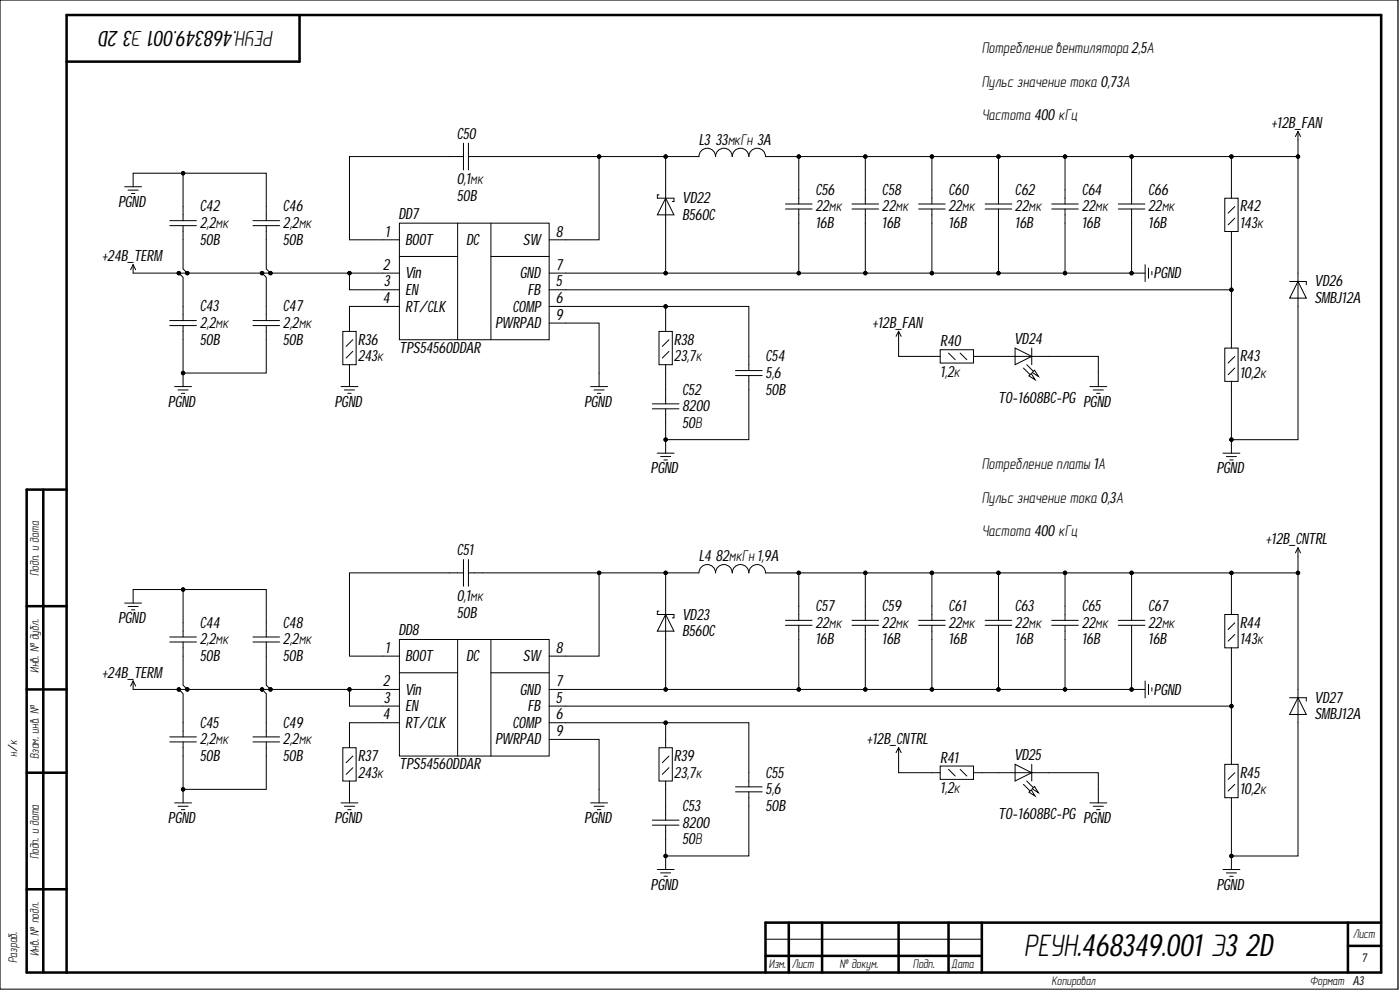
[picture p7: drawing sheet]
<svg xmlns="http://www.w3.org/2000/svg" width="420mm" height="297mm" viewBox="0 0 420 297" stroke-linecap="round" stroke-linejoin="round" font-family="sans-serif">
<defs><g id="words">
<text font-size="9.4" x="307" y="286.5">РЕУН.468349.001 Э3 2D</text>
<text font-size="6.6" x="82.1" y="9.4" transform="rotate(-180 82.1 9.4)">РЕУН.468349.001 Э32D</text>
<g font-size="4.7">
<text x="294.4" y="16">Потребление вентилятора 2,5А</text>
<text x="294.4" y="25.9">Пульс значение тока 0,73А</text>
<text x="294.4" y="35.9">Частота 400кГц</text>
<text x="137" y="41.7">C50</text>
<text x="381.3" y="38.4">+12B_FAN</text>
<text x="209.5" y="43.4">L3</text>
<text x="214.5" y="43.4">33мкГн 3A</text>
<text x="137" y="55.2">0,1мк</text>
<text x="244.5" y="58.4">C56</text>
<text x="264.5" y="58.4">C58</text>
<text x="284.4" y="58.4">C60</text>
<text x="304.3" y="58.4">C62</text>
<text x="324.4" y="58.4">C64</text>
<text x="344.3" y="58.4">C66</text>
<text x="35.4" y="62">PGND</text>
<text x="59.9" y="63.4">C42</text>
<text x="84.8" y="63.4">C46</text>
<text x="119.5" y="65.6">DD7</text>
<text x="137" y="60.3">50B</text>
<text x="204.6" y="60.9">VD22</text>
<text x="204.6" y="65.8">B560C</text>
<text x="244.5" y="63.4">22мк</text>
<text x="264.5" y="63.4">22мк</text>
<text x="284.4" y="63.4">22мк</text>
<text x="304.3" y="63.4">22мк</text>
<text x="324.4" y="63.4">22мк</text>
<text x="344.3" y="63.4">22мк</text>
<text x="371.8" y="63.4">R42</text>
<text x="59.9" y="68.4">2,2мк</text>
<text x="84.8" y="68.4">2,2мк</text>
<text x="115.5" y="70.9">1</text>
<text x="166.7" y="70.9">8</text>
<text x="244.5" y="68.4">16B</text>
<text x="264.5" y="68.4">16B</text>
<text x="284.4" y="68.4">16B</text>
<text x="304.3" y="68.4">16B</text>
<text x="324.4" y="68.4">16B</text>
<text x="344.3" y="68.4">16B</text>
<text x="371.8" y="68.4">143к</text>
<text x="59.9" y="73.4">50B</text>
<text x="84.8" y="73.4">50B</text>
<text x="121.5" y="73.4">BOOT</text>
<text x="139.8" y="73.4">DC</text>
<text x="156.8" y="73.4">SW</text>
<text x="30.6" y="78.3">+24B_TERM</text>
<text x="114.8" y="80.9">2</text>
<text x="121.5" y="83.4">Vin</text>
<text x="155.9" y="83.4">GND</text>
<text x="166.7" y="80.9">7</text>
<text x="345.9" y="83.4">PGND</text>
<text x="115.1" y="85.9">3</text>
<text x="121.5" y="88.4">EN</text>
<text x="158.2" y="88.4">FB</text>
<text x="166.7" y="85.9">5</text>
<text x="394.2" y="85.9">VD26</text>
<text x="59.9" y="93.3">C43</text>
<text x="84.8" y="93.3">C47</text>
<text x="114.8" y="90.9">4</text>
<text x="121.5" y="93.4">RT/CLK</text>
<text x="153.7" y="93.4">COMP</text>
<text x="166.7" y="90.9">6</text>
<text x="166.7" y="95.8">9</text>
<text x="394.2" y="90.9">SMBJ12A</text>
<text x="59.9" y="98.3">2,2мк</text>
<text x="84.8" y="98.3">2,2мк</text>
<text x="148.5" y="98.4">PWRPAD</text>
<text x="261.6" y="98.3">+12B_FAN</text>
<text x="59.9" y="103.3">50B</text>
<text x="84.8" y="103.3">50B</text>
<text x="107.3" y="103.3">R36</text>
<text x="119.7" y="105.8">TPS54560DDAR</text>
<text x="202.1" y="103.3">R38</text>
<text x="282" y="103.8">R40</text>
<text x="304.1" y="103">VD24</text>
<text x="107.3" y="108.3">243к</text>
<text x="202.1" y="108.3">23,7к</text>
<text x="229.6" y="113.3">5,6</text>
<text x="229.6" y="108.3">C54</text>
<text x="282" y="112.9">1,2к</text>
<text x="371.8" y="113.3">10,2к</text>
<text x="371.8" y="108.3">R43</text>
<text x="204.6" y="118.3">C52</text>
<text x="229.6" y="118.3">50B</text>
<text x="50.4" y="122">PGND</text>
<text x="100.3" y="122">PGND</text>
<text x="175.2" y="122">PGND</text>
<text x="204.6" y="123.3">8200</text>
<text x="299.4" y="120.8">TO-1608BC-PG</text>
<text x="324.8" y="122">PGND</text>
<text x="204.6" y="128.3">50В</text>
<text x="195.1" y="141.9">PGND</text>
<text x="294.4" y="140.7">Потребление платы 1А</text>
<text x="364.8" y="141.9">PGND</text>
<text x="294.4" y="150.7">Пульс значение тока 0,3А</text>
<text x="294.4" y="160.8">Частота 400кГц</text>
<text x="137" y="166.4">C51</text>
<text x="379.6" y="163.2">+12B_CNTRL</text>
<text x="209.5" y="168.2">L4</text>
<text x="214.5" y="168.2">82мкГн 1,9A</text>
<text x="137" y="180">0,1мк</text>
<text x="137" y="185.1">50B</text>
<text x="204.6" y="185.7">VD23</text>
<text x="244.5" y="183.2">C57</text>
<text x="264.5" y="183.2">C59</text>
<text x="284.4" y="183.2">C61</text>
<text x="304.3" y="183.2">C63</text>
<text x="324.4" y="183.2">C65</text>
<text x="344.3" y="183.2">C67</text>
<text x="35.4" y="186.9">PGND</text>
<text x="59.9" y="188.1">C44</text>
<text x="84.8" y="188.1">C48</text>
<text x="119.5" y="190.4">DD8</text>
<text x="204.6" y="190.7">B560C</text>
<text x="244.5" y="188.1">22мк</text>
<text x="264.5" y="188.1">22мк</text>
<text x="284.4" y="188.1">22мк</text>
<text x="304.3" y="188.1">22мк</text>
<text x="324.4" y="188.1">22мк</text>
<text x="344.3" y="188.1">22мк</text>
<text x="371.8" y="188.1">R44</text>
<text x="59.9" y="193.1">2,2мк</text>
<text x="84.8" y="193.1">2,2мк</text>
<text x="115.5" y="195.7">1</text>
<text x="166.7" y="195.7">8</text>
<text x="244.5" y="193.1">16B</text>
<text x="264.5" y="193.1">16B</text>
<text x="284.4" y="193.1">16B</text>
<text x="304.3" y="193.1">16B</text>
<text x="324.4" y="193.1">16B</text>
<text x="344.3" y="193.1">16B</text>
<text x="371.8" y="193.1">143к</text>
<text x="30.6" y="203.1">+24B_TERM</text>
<text x="59.9" y="198.1">50B</text>
<text x="84.8" y="198.1">50B</text>
<text x="121.5" y="198.2">BOOT</text>
<text x="139.8" y="198.1">DC</text>
<text x="156.8" y="198.2">SW</text>
<text x="114.8" y="205.6">2</text>
<text x="121.5" y="208.2">Vin</text>
<text x="155.9" y="208.2">GND</text>
<text x="166.7" y="205.6">7</text>
<text x="345.9" y="208.2">PGND</text>
<text x="114.8" y="215.6">4</text>
<text x="115.1" y="210.6">3</text>
<text x="121.5" y="213.2">EN</text>
<text x="158.2" y="213.2">FB</text>
<text x="166.7" y="210.6">5</text>
<text x="166.7" y="215.6">6</text>
<text x="394.2" y="210.6">VD27</text>
<text x="394.2" y="215.6">SMBJ12A</text>
<text x="59.9" y="218.1">C45</text>
<text x="84.8" y="218.1">C49</text>
<text x="121.5" y="218.1">RT/CLK</text>
<text x="153.7" y="218.1">COMP</text>
<text x="166.7" y="220.6">9</text>
<text x="59.9" y="223.1">2,2мк</text>
<text x="84.8" y="223.1">2,2мк</text>
<text x="148.5" y="223.1">PWRPAD</text>
<text x="259.9" y="223">+12B_CNTRL</text>
<text x="304.1" y="227.9">VD25</text>
<text x="59.9" y="228.1">50B</text>
<text x="84.8" y="228.1">50B</text>
<text x="107.3" y="233.1">243к</text>
<text x="107.3" y="228.1">R37</text>
<text x="119.7" y="230.6">TPS54560DDAR</text>
<text x="202.1" y="233.1">23,7к</text>
<text x="202.1" y="228.1">R39</text>
<text x="229.6" y="233.1">C55</text>
<text x="282" y="228.6">R41</text>
<text x="371.8" y="233.1">R45</text>
<text x="229.6" y="238.1">5,6</text>
<text x="282" y="237.7">1,2к</text>
<text x="371.8" y="238.1">10,2к</text>
<text x="204.6" y="243.1">C53</text>
<text x="229.6" y="243.1">50B</text>
<text x="299.4" y="245.6">TO-1608BC-PG PGND</text>
<text x="50.4" y="246.7">PGND</text>
<text x="100.3" y="246.7">PGND</text>
<text x="175.2" y="246.7">PGND</text>
<text x="204.6" y="248.1">8200</text>
<text x="204.6" y="253">50В</text>
<text x="195.1" y="266.7">PGND</text>
<text x="364.8" y="266.7">PGND</text>
</g>
<g font-size="3.8">
<text x="11.7" y="172.8" transform="rotate(-90 11.7 172.8)">Подп. и дата</text>
<text x="11.7" y="201.7" transform="rotate(-90 11.7 201.7)">Инв. № дубл.</text>
<text x="5.2" y="226.8" transform="rotate(-90 5.2 226.8)">н/к</text>
<text x="11.7" y="227.6" transform="rotate(-90 11.7 227.6)">Взам. инв. №</text>
<text x="11.7" y="257.6" transform="rotate(-90 11.7 257.6)">Подп. и дата</text>
<text x="405.6" y="281.2">Лист</text>
<text x="11.7" y="286.5" transform="rotate(-90 11.7 286.5)">Инв. № подл.</text>
<text x="5.2" y="288.6" transform="rotate(-90 5.2 288.6)">Разраб.</text>
<text x="230.5" y="290.2">Изм.</text>
<text x="237.4" y="290.2">Лист</text>
<text x="251.7" y="290.2">№ докум.</text>
<text x="273.8" y="290.2">Подп.</text>
<text x="285.2" y="290.2">Дата</text>
<text x="408.2" y="288.3">7</text>
<text x="315.3" y="295.2">Копировал</text>
<text x="392.7" y="295.2">Формат A3</text>
</g>
</g></defs>
<g fill="none" stroke="#000" stroke-width=".3">
<path d="M0 0h419.2v296.5h-419.2zM389.2 39.4l-.7 1.5M389.2 39.4l.8 1.5M389.2 39.4v2.5M37.4 56h5.1M38.4 57h3M39.4 58h1M39.9 51.9v4.1M134.7 46.9h4.3M139 42.9v8M140.5 42.9v8M140.5 46.9h4.2"/>
<path d="M197.6 58.4h-.5v1h5v1h-.5M199.6 59.4l2.5 5h-5zM199.6 56.9v10M209.6 46.9a2.49 2.49 0 0 1 2.5-2.5 2.49 2.49 0 0 1 2.5 2.5 2.5 2.5 0 0 1 2.5-2.5 2.5 2.5 0 0 1 2.5 2.5 2.49 2.49 0 0 1 2.5-2.5 2.49 2.49 0 0 1 2.4 2.5 2.5 2.5 0 0 1 2.5-2.5 2.5 2.5 0 0 1 2.5 2.5M367.3 59.4h4v10h-4zM369.3 56.9v2.5M39.9 79.3v2.6M39.9 79.3l-.7 1.5M39.9 79.3l.8 1.5M343.4 79.3v5.1M369.3 69.4v2.5M370.3 65.4l-2 2"/>
<path d="M370.3 61.9l-2 2M102.8 99.3h4v10h-4zM104.8 96.8v2.5M197.6 99.3h4v10h-4zM199.6 96.8v2.5M269.5 99.3l-.8 1.5M269.5 99.3l.7 1.5M269.5 99.3v2.5M339.3 81.9h4.1M344.4 80.3v3.1M345.4 81.4v1M386.7 84.4h5v1"/>
<path d="M389.2 84.4l2.5 5h-5zM389.2 81.9v10M52.4 115.9h5M53.4 116.9h3M54.4 117.9h1M54.9 111.8v4.1M102.3 115.9h5M103.3 116.9h3M104.3 117.9h1M104.8 109.3v6.6M105.8 105.3l-2 2M105.8 101.8l-2 2"/>
<path d="M177.1 115.9h5.1M178.1 116.9h3.1M179.1 117.9h1M179.6 111.8v4.1M199.6 109.3v2.5M199.6 116.8v4.3M200.6 105.3l-2 2M200.6 101.8l-2 2M279.4 106.8h2.5M281.9 104.8h10v4h-10zM284.4 105.8l2 2M287.9 105.8l2 2"/>
<path d="M291.9 106.8h2.5M299.4 106.8h15M304.4 104.3l5 2.5-5 2.5zM306.9 110.3l2 2M309.4 104.3v5M326.8 115.9h5.1M327.8 116.9h3.1M328.8 117.9h1M329.3 111.8v4.1M367.3 104.3h4v10h-4zM369.3 101.8v2.5M369.3 114.3v2.5"/>
<path d="M370.3 110.3l-2 2M370.3 106.8l-2 2M195.6 121.1h8M195.6 122.5h8M197.1 135.8h5M198.1 136.8h3M199.1 137.9h1M199.6 122.5v4.3M199.6 131.8v4M366.7 135.8h5.1M367.7 136.9h3.1M368.7 137.9h1.1"/>
<path d="M369.3 131.8v4M39.9 176.7v4.1M134.7 171.7h4.3M139 167.7v8M140.5 171.7h4.2M140.5 167.7v8M209.6 171.7a2.49 2.49 0 0 1 2.5-2.5 2.49 2.49 0 0 1 2.5 2.5 2.5 2.5 0 0 1 2.5-2.5 2.5 2.5 0 0 1 2.5 2.5 2.49 2.49 0 0 1 2.5-2.5 2.49 2.49 0 0 1 2.4 2.5 2.5 2.5 0 0 1 2.5-2.5 2.5 2.5 0 0 1 2.5 2.5M389.2 164.2v2.5M389.2 164.2l-.7 1.5M389.2 164.2l.8 1.5M37.4 180.8h5.1M38.4 181.8h3"/>
<path d="M39.4 182.8h1M197.6 183.2h-.5v1h5v1h-.5M199.6 184.2l2.5 5h-5zM199.6 181.7v10M367.3 184.2h4v10h-4zM369.3 181.7v2.5M369.3 194.2v2.5M370.3 190.2l-2 2M370.3 186.7l-2 2M39.9 204.1l-.7 1.5M39.9 204.1l.8 1.5M39.9 204.1v2.5"/>
<path d="M339.3 206.6h4.1M343.4 204.1v5.1M344.4 205.1v3.1M345.4 206.1v1.1M386.7 209.1h5v1.1M389.2 209.1l2.5 5h-5zM389.2 206.6v10M54.9 236.6v4.1M102.8 224.1h4v10h-4zM104.8 221.6v2.5M104.8 234.1v6.6M105.8 230.1l-2 2"/>
<path d="M105.8 226.6l-2 2M179.6 236.6v4.1M197.6 224.1h4v10h-4zM199.6 221.6v2.5M199.6 234.1v2.5M200.6 230.1l-2 2M200.6 226.6l-2 2M269.5 224.1v2.5M269.5 224.1l-.8 1.5M269.5 224.1l.7 1.5M279.4 231.6h2.5M281.9 229.6h10v4h-10z"/>
<path d="M284.4 230.6l2 2M287.9 230.6l2 2M291.9 231.6h2.5M329.3 236.6v4.1M367.3 229.1h4v10h-4zM369.3 226.6v2.5M369.3 239.1v2.5M370.3 235.1l-2 2M370.3 231.6l-2 2M52.4 240.7h5M53.4 241.7h3M54.4 242.7h1"/>
<path d="M102.3 240.7h5M103.3 241.7h3M104.3 242.7h1M177.1 240.7h5.1M178.1 241.7h3.1M179.1 242.7h1M195.6 245.8h8M195.6 247.3h8M199.6 241.6v4.2M199.6 247.3v4.3M199.6 256.6v4M326.8 240.7h5.1"/>
<path d="M327.8 241.7h3.1M328.8 242.7h1M369.3 256.6v4M197.1 260.6h5M198.1 261.6h3M199.1 262.7h1M366.7 260.6h5.1M367.7 261.6h3.1M368.7 262.7h1.1M229.5 281.5h64.9"/>
<circle cx="339.3" cy="81.9" r=".51"/>
<circle cx="54.9" cy="111.8" r=".51"/>
<circle cx="199.6" cy="131.8" r=".51"/>
<circle cx="369.3" cy="131.8" r=".51"/>
<circle cx="339.3" cy="206.6" r=".51"/>
<circle cx="54.9" cy="236.6" r=".51"/>
<circle cx="199.6" cy="256.6" r=".51"/>
<circle cx="369.3" cy="256.6" r=".51"/>
</g>
<g fill="none" stroke="#000" stroke-width=".76">
<path d="M89.8 4.5v14h-69.8M13 146.8v144.7M20 146.8h-12v144.7h406.2v-287h-394.2v287M8 181.7h12M8 206.6h12M8 231.6h12M8 266.5h12M236.5 276.5v15M246.5 276.5v15M269.5 276.5v15M284.4 276.5v15M294.4 276.5v15"/>
<path d="M404.2 276.5v15M414.2 276.5h-184.7v15M229.5 286.5h64.9M404.2 283.5h10"/>
</g>
<g fill="#000">
<circle cx="339.3" cy="81.9" r=".51"/>
<circle cx="54.9" cy="111.8" r=".51"/>
<circle cx="199.6" cy="131.8" r=".51"/>
<circle cx="369.3" cy="131.8" r=".51"/>
<circle cx="339.3" cy="206.6" r=".51"/>
<circle cx="54.9" cy="236.6" r=".51"/>
<circle cx="199.6" cy="256.6" r=".51"/>
<circle cx="369.3" cy="256.6" r=".51"/>
</g>
<path d="M309.2 112l1.2 1.8-1.9-1.1z" fill="#fff"/>
<path d="M307.9 109.3l2 2M309.2 112l1.2 1.8-1.9-1.1z" fill="none" stroke="#000" stroke-width=".3"/>
<path d="M310.2 111l1.2 1.8-1.9-1.1z" fill="#fff"/>
<path d="M310.2 111l1.2 1.8-1.9-1.1zM299.4 231.6h15M304.4 229.1l5 2.5-5 2.5zM306.9 235.1l2 2M309.4 229.1v5" fill="none" stroke="#000" stroke-width=".3"/>
<path d="M308.5 237.4l.7-.7 1.2 1.9z" fill="#fff"/>
<path d="M307.9 234.1l2 2M308.5 237.4l.7-.7 1.2 1.9z" fill="none" stroke="#000" stroke-width=".3"/>
<path d="M310.2 235.7l1.2 1.9-1.9-1.1z" fill="#fff"/>
<g fill="none" stroke="#000" stroke-width=".3">
<path d="M39.9 51.9h39.9v14.2M54.9 51.9v14.2M134.7 46.9h-29.9v25h10M144.7 46.9h34.9v25h-9.9M179.6 46.9h30M199.6 46.9v10M239.5 46.9v14.3M259.5 46.9v14.3M279.4 46.9v14.3M299.4 46.9v14.3M319.4 46.9v14.3M339.3 46.9v14.3"/>
<path d="M369.3 46.9v10M389.2 41.9v5h-159.7M389.2 46.9v35M50.9 66.1h8M50.9 67.6h8M54.9 67.6v13l1.3 1.3M75.9 66.1h7.9M75.9 67.6h7.9M79.8 67.6v13l1.3 1.3M199.6 66.9v15h-29.9M235.5 61.2h8M235.5 62.7h8"/>
<path d="M239.5 62.7v19.2h99.8v-19.2M255.5 61.2h8M255.5 62.7h8M259.5 62.7v19.2M275.4 61.2h8M275.4 62.7h8M279.4 62.7v19.2M295.4 61.2h8M295.4 62.7h8M299.4 62.7v19.2M315.4 61.2h8M315.4 62.7h8"/>
<path d="M319.4 62.7v19.2M335.3 61.2h8M335.3 62.7h8M369.3 71.9v29.9M39.9 81.9h74.9M50.9 96.1h8M50.9 97.6h8M53.6 81.9l1.3 1.2v13M54.9 97.6v14.2h24.9v-14.2M75.9 96.1h7.9M75.9 97.6h7.9M78.6 81.9l1.2 1.2v13"/>
<path d="M104.8 81.9v5h10M114.8 91.8h-10v5M169.7 96.8h9.9v15M169.7 91.9h29.9v4.9M169.7 86.9h199.6M199.6 91.9h24.9v19.2M199.6 81.9h39.9M389.2 91.9v39.9h-19.9v-15M199.6 111.8v5M220.6 111.1h7.9M220.6 112.6h7.9M224.5 112.6v19.2h-24.9v-5"/>
<path d="M269.5 101.8v5h9.9M294.4 106.8h5M314.4 106.8h14.9v5M39.9 176.7h39.9v14.2M54.9 176.7v14.2M134.7 171.7h-29.9v25h10M144.7 171.7h34.9v25h-9.9M179.6 171.7h30M199.6 171.7v10M239.5 171.7v14.2M259.5 171.7v14.2M279.4 171.7v14.2"/>
<path d="M299.4 171.7v14.2M319.4 171.7v14.2M339.3 171.7v14.2M369.3 171.7v10M389.2 166.7v5h-159.7M389.2 171.7v34.9M50.9 190.9h8M50.9 192.4h8M54.9 192.4v13l1.3 1.2M75.9 190.9h7.9M75.9 192.4h7.9M79.8 192.4v13l1.3 1.2"/>
<path d="M199.6 191.7v14.9h-29.9M235.5 185.9h8M235.5 187.4h8M239.5 187.4v19.2h99.8v-19.2M255.5 185.9h8M255.5 187.4h8M259.5 187.4v19.2M275.4 185.9h8M275.4 187.4h8M279.4 187.4v19.2M295.4 185.9h8M295.4 187.4h8"/>
<path d="M299.4 187.4v19.2M315.4 185.9h8M315.4 187.4h8M319.4 187.4v19.2M335.3 185.9h8M335.3 187.4h8M369.3 196.7v29.9M39.9 206.6h74.9M53.6 206.6l1.3 1.3v13M78.6 206.6l1.2 1.3v13M104.8 206.6v5h10M114.8 216.6h-10v5"/>
<path d="M169.7 216.6h29.9v5M169.7 211.7h199.6M199.6 216.6h24.9v19.2M199.6 206.6h39.9M389.2 216.6v40h-19.9v-15M50.9 220.9h8M50.9 222.4h8M54.9 222.4v14.2h24.9v-14.2M75.9 220.9h7.9M75.9 222.4h7.9M169.7 221.6h9.9v15M199.6 236.6v5"/>
<path d="M220.6 235.8h7.9M220.6 237.3h7.9M224.5 237.3v19.3h-24.9v-5M269.5 226.6v5h9.9M294.4 231.6h5M310.2 235.7l1.2 1.9-1.9-1.1zM314.4 231.6h14.9v5"/>
<circle cx="54.9" cy="51.9" r=".51"/>
<circle cx="179.6" cy="46.9" r=".51"/>
<circle cx="199.6" cy="46.9" r=".51"/>
<circle cx="239.5" cy="46.9" r=".51"/>
<circle cx="259.5" cy="46.9" r=".51"/>
<circle cx="279.4" cy="46.9" r=".51"/>
<circle cx="299.4" cy="46.9" r=".51"/>
<circle cx="319.4" cy="46.9" r=".51"/>
<circle cx="339.3" cy="46.9" r=".51"/>
<circle cx="369.3" cy="46.9" r=".51"/>
<circle cx="389.2" cy="46.9" r=".51"/>
<circle cx="53.6" cy="81.9" r=".51"/>
<circle cx="56.2" cy="81.9" r=".51"/>
<circle cx="78.6" cy="81.9" r=".51"/>
<circle cx="81.1" cy="81.9" r=".51"/>
<circle cx="104.8" cy="81.9" r=".51"/>
<circle cx="199.6" cy="91.9" r=".51"/>
<circle cx="199.6" cy="81.9" r=".51"/>
<circle cx="239.5" cy="81.9" r=".51"/>
<circle cx="259.5" cy="81.9" r=".51"/>
<circle cx="279.4" cy="81.9" r=".51"/>
<circle cx="299.4" cy="81.9" r=".51"/>
<circle cx="319.4" cy="81.9" r=".51"/>
<circle cx="339.3" cy="81.9" r=".51"/>
<circle cx="369.3" cy="86.9" r=".51"/>
<circle cx="54.9" cy="111.8" r=".51"/>
<circle cx="199.6" cy="131.8" r=".51"/>
<circle cx="369.3" cy="131.8" r=".51"/>
<circle cx="54.9" cy="176.7" r=".51"/>
<circle cx="179.6" cy="171.7" r=".51"/>
<circle cx="199.6" cy="171.7" r=".51"/>
<circle cx="239.5" cy="171.7" r=".51"/>
<circle cx="259.5" cy="171.7" r=".51"/>
<circle cx="279.4" cy="171.7" r=".51"/>
<circle cx="299.4" cy="171.7" r=".51"/>
<circle cx="319.4" cy="171.7" r=".51"/>
<circle cx="339.3" cy="171.7" r=".51"/>
<circle cx="369.3" cy="171.7" r=".51"/>
<circle cx="389.2" cy="171.7" r=".51"/>
<circle cx="53.6" cy="206.6" r=".51"/>
<circle cx="56.2" cy="206.6" r=".51"/>
<circle cx="78.6" cy="206.6" r=".51"/>
<circle cx="81.1" cy="206.6" r=".51"/>
<circle cx="104.8" cy="206.6" r=".51"/>
<circle cx="199.6" cy="216.6" r=".51"/>
<circle cx="199.6" cy="206.6" r=".51"/>
<circle cx="239.5" cy="206.6" r=".51"/>
<circle cx="259.5" cy="206.6" r=".51"/>
<circle cx="279.4" cy="206.6" r=".51"/>
<circle cx="299.4" cy="206.6" r=".51"/>
<circle cx="319.4" cy="206.6" r=".51"/>
<circle cx="339.3" cy="206.6" r=".51"/>
<circle cx="369.3" cy="211.7" r=".51"/>
<circle cx="54.9" cy="236.6" r=".51"/>
<circle cx="199.6" cy="256.6" r=".51"/>
<circle cx="369.3" cy="256.6" r=".51"/>
</g>
<g fill="#000">
<circle cx="54.9" cy="51.9" r=".51"/>
<circle cx="179.6" cy="46.9" r=".51"/>
<circle cx="199.6" cy="46.9" r=".51"/>
<circle cx="239.5" cy="46.9" r=".51"/>
<circle cx="259.5" cy="46.9" r=".51"/>
<circle cx="279.4" cy="46.9" r=".51"/>
<circle cx="299.4" cy="46.9" r=".51"/>
<circle cx="319.4" cy="46.9" r=".51"/>
<circle cx="339.3" cy="46.9" r=".51"/>
<circle cx="369.3" cy="46.9" r=".51"/>
<circle cx="389.2" cy="46.9" r=".51"/>
<circle cx="53.6" cy="81.9" r=".51"/>
<circle cx="56.2" cy="81.9" r=".51"/>
<circle cx="78.6" cy="81.9" r=".51"/>
<circle cx="81.1" cy="81.9" r=".51"/>
<circle cx="104.8" cy="81.9" r=".51"/>
<circle cx="199.6" cy="91.9" r=".51"/>
<circle cx="199.6" cy="81.9" r=".51"/>
<circle cx="239.5" cy="81.9" r=".51"/>
<circle cx="259.5" cy="81.9" r=".51"/>
<circle cx="279.4" cy="81.9" r=".51"/>
<circle cx="299.4" cy="81.9" r=".51"/>
<circle cx="319.4" cy="81.9" r=".51"/>
<circle cx="339.3" cy="81.9" r=".51"/>
<circle cx="369.3" cy="86.9" r=".51"/>
<circle cx="54.9" cy="111.8" r=".51"/>
<circle cx="199.6" cy="131.8" r=".51"/>
<circle cx="369.3" cy="131.8" r=".51"/>
<circle cx="54.9" cy="176.7" r=".51"/>
<circle cx="179.6" cy="171.7" r=".51"/>
<circle cx="199.6" cy="171.7" r=".51"/>
<circle cx="239.5" cy="171.7" r=".51"/>
<circle cx="259.5" cy="171.7" r=".51"/>
<circle cx="279.4" cy="171.7" r=".51"/>
<circle cx="299.4" cy="171.7" r=".51"/>
<circle cx="319.4" cy="171.7" r=".51"/>
<circle cx="339.3" cy="171.7" r=".51"/>
<circle cx="369.3" cy="171.7" r=".51"/>
<circle cx="389.2" cy="171.7" r=".51"/>
<circle cx="53.6" cy="206.6" r=".51"/>
<circle cx="56.2" cy="206.6" r=".51"/>
<circle cx="78.6" cy="206.6" r=".51"/>
<circle cx="81.1" cy="206.6" r=".51"/>
<circle cx="104.8" cy="206.6" r=".51"/>
<circle cx="199.6" cy="216.6" r=".51"/>
<circle cx="199.6" cy="206.6" r=".51"/>
<circle cx="239.5" cy="206.6" r=".51"/>
<circle cx="259.5" cy="206.6" r=".51"/>
<circle cx="279.4" cy="206.6" r=".51"/>
<circle cx="299.4" cy="206.6" r=".51"/>
<circle cx="319.4" cy="206.6" r=".51"/>
<circle cx="339.3" cy="206.6" r=".51"/>
<circle cx="369.3" cy="211.7" r=".51"/>
<circle cx="54.9" cy="236.6" r=".51"/>
<circle cx="199.6" cy="256.6" r=".51"/>
<circle cx="369.3" cy="256.6" r=".51"/>
</g>
<path d="M119.8 66.9h44.9v34.9h-44.9z" fill-rule="evenodd" fill="#fff"/>
<g fill="none" stroke="#000" stroke-width=".3">
<path d="M114.8 71.9h5M119.8 66.9h44.9v34.9h-44.9zM119.8 76.9h17.4M137.2 66.9v34.9M147.2 66.9v34.9M147.2 76.9h17.5M164.7 71.9h5M114.8 81.9h5M114.8 91.8h5M114.8 86.9h5M164.7 81.9h5M164.7 91.8h5"/>
<path d="M164.7 86.9h5M164.7 96.8h5"/>
</g>
<path d="M119.8 191.7h44.9v34.9h-44.9z" fill-rule="evenodd" fill="#fff"/>
<g fill="none" stroke="#000" stroke-width=".3">
<path d="M114.8 196.7h5M119.8 191.7h44.9v34.9h-44.9zM137.2 191.7v34.9M147.2 191.7v34.9M164.7 196.7h5M114.8 206.6h5M114.8 216.6h5M114.8 211.6h5M119.8 201.7h17.4M147.2 201.7h17.5M164.7 206.6h5M164.7 216.6h5"/>
<path d="M164.7 211.6h5M164.7 221.6h5"/>
</g>
<use href="#words"/>
</svg>
